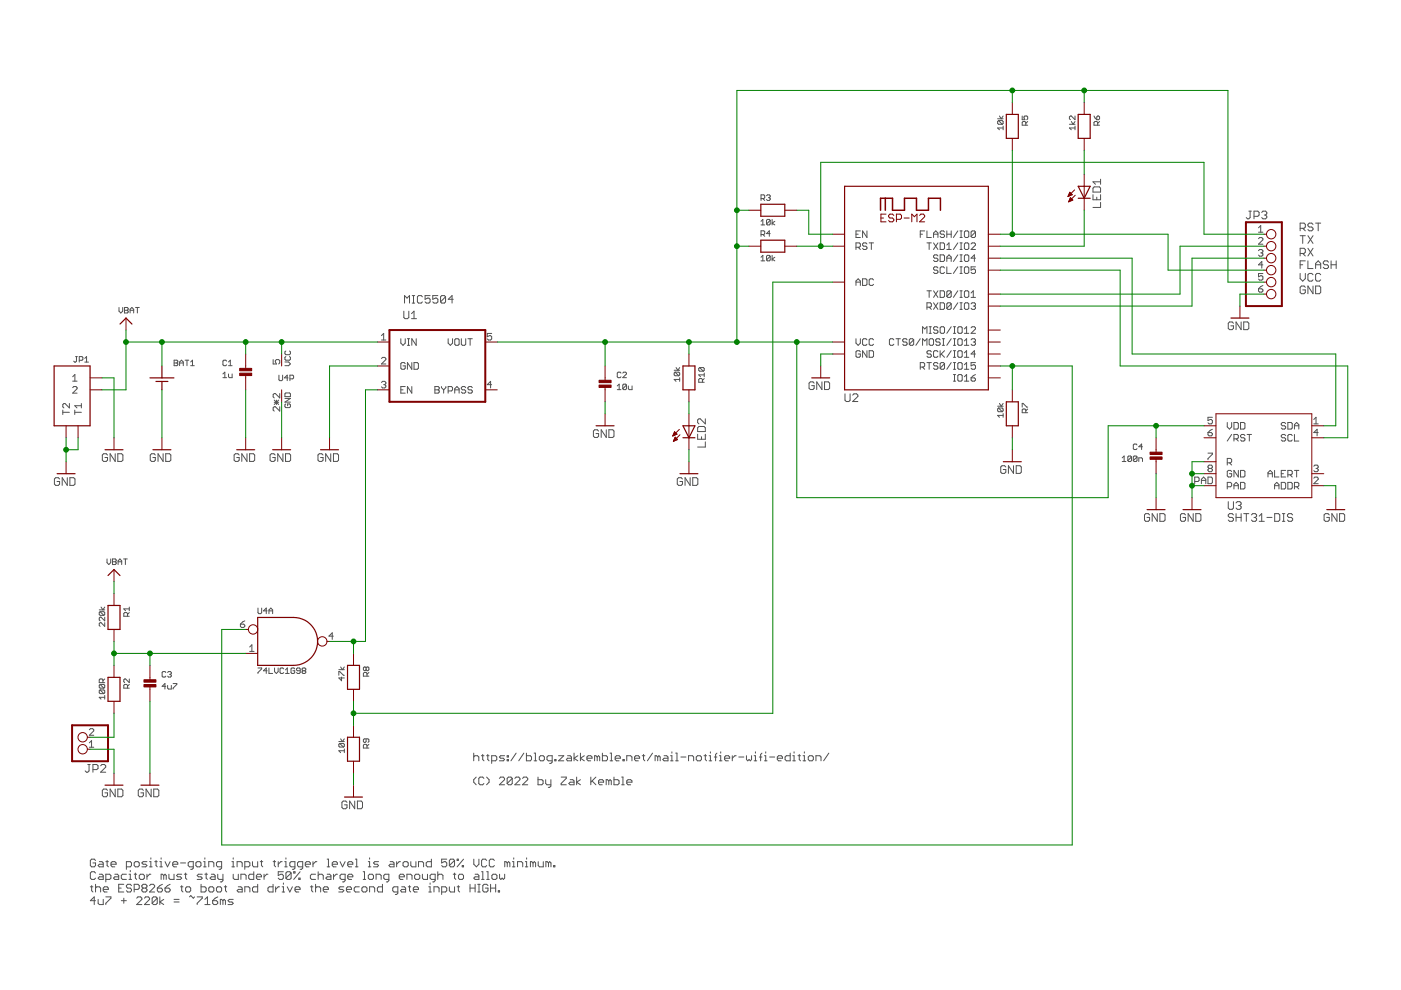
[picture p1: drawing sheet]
<svg xmlns="http://www.w3.org/2000/svg" width="297mm" height="210mm" viewBox="0 0 297 210" stroke-linecap="round" stroke-linejoin="round" font-family="sans-serif">
<g fill="none" stroke="#505050" stroke-width=".21">
<path d="M211.5 25.2h1.2M211.7 25.6h.8l.2 .2v.4l-.2 .2M211.7 25.6l-.2 .2v.4l.2 .2h.8M211.7 25.6l.8 .8M211.9 24.6l.4 .6 .4-.6M212.7 27.1h-1.2l.4 .4M212.7 26.7v.8M216.7 24.6v.8h.6l-.2-.4 .2-.4h.4l.2 .2v.4l-.2 .2M217.5 26.5v-.5l-.2-.2h-.4l-.2 .2v.5h1.2M217.9 25.8l-.4 .4M226.7 26.4h1.2M227.1 25.8l.4 .6 .4-.6"/>
<path d="M227.9 27.1h-1.2l.4 .4M227.9 24.6v.8l-.8-.8-.4 .2v.4l.2 .2M227.9 26.7v.8M231.9 24.6l.6 .8M232 39.6h1.1l.2 .3v.8h-1.6v-.8zM232.5 24.8l.4-.2 .2 .2v.4l-.2 .2h-.4zM232.7 26.5v-.5l-.2-.2h-.3l-.3 .2v.5h1.2M233.1 25.8l-.4 .4M233.3 38.5h-1.6l.6 .6M233.3 38v1.1M161.4 49.7h.5l.2-.2v-.4l-.2-.2h-.5v1.2M161.4 55.3h.7"/>
<path d="M161.4 54.5l.3-.4v1.2M161.4 46.9l.3-.4v1.2M161.4 47.7h.7M161.4 42.1h.5l.2-.2v-.4l-.2-.2h-.5v1.2M161.7 49.7l.4 .4M161.7 42.1l.4 .4M162.5 41.5l.2-.2h.4l.2 .2-.2 .4M162.9 41.9h.2M163.1 41.9l.2 .2-.2 .4h-.4l-.2-.2M163.3 54.3v.8l-.2 .2h-.4l-.2-.2M163.3 46.7l-.2-.2h-.4l-.2 .2v.8M163.3 54.3l-.2-.2h-.4l-.2 .2v.8"/>
<path d="M163.3 46.7v.8l-.2 .2h-.4l-.2-.2M163.3 54.3l-.8 .8M163.3 46.7l-.8 .8M163.3 49.5h-.8l.6-.6v1.2M163.7 46.5v1.2M163.7 54.1v1.2M164.3 54.5l-.6 .4 .6 .4M164.3 46.9l-.6 .4 .6 .4M181.5 49.7h.4M181.5 52.4h.7l.2-.2v-.5l-.2-.2h-.7v1.4M181.5 59.8h.9M181.9 52.4l.5 .5"/>
<path d="M182.4 49h-.9v1.4h.9M182.9 59.1h.7l.2 .3v.9l-.2 .2h-.7zM183.8 51.7l-.2-.2h-.5l-.2 .5 .2 .2h.5l.2 .5-.2 .2h-.5l-.2-.2M183.8 49v1.4l-.9-1.4v1.4M184.3 51.5h.9M184.7 51.5v1.4M185.2 59.4l-.2-.3h-.5l-.2 .3v.9l.2 .2h.5l.2-.2M195.1 49.7h.5M196 49h-.9v1.4M196.5 49v1.4h1M196.5 51.5h1M197 51.5v1.4"/>
<path d="M197.9 50.4v-1l.5-.4 .5 .4v1M197.9 49.7h1M197.9 51.5l1 1.4M198.9 56.8l-.3-.2h-.4l-.3 .2 .3 .5h.4l.3 .2-.3 .5h-.4l-.3-.3M198.9 54.3l-.3-.3h-.4l-.3 .3 .3 .4h.4l.3 .3-.3 .4h-.4l-.3-.2M198.9 51.5l-1 1.4M199.3 54h.7l.3 .3v.9l-.3 .2h-.7zM199.3 51.5h.7l.3 .2v1l-.3 .2h-.7zM200.3 56.8l-.3-.2h-.4l-.3 .2v.9l.3 .3h.4l.3-.3M200.3 49.2l-.3-.2h-.4l-.3 .2 .3 .5h.4l.3 .2-.3 .5h-.4l-.3-.3M200.7 56.6v1.4h1M200.7 52l.5-.5v1.4"/>
<path d="M200.7 54.7h1M200.7 49v1.4M200.7 55.4v-.9l.5-.5 .5 .5v.9M200.7 49.7h1M200.7 52.9h1M201.7 49v1.4M203.1 54l-1 1.4M203.1 49l-1 1.4M203.1 51.5l-1 1.4M203.1 56.6l-1 1.4M203.5 58h.5M203.5 54h.5"/>
<path d="M203.5 55.4h.5M203.5 49h.5M203.5 50.4h.5M203.5 51.5h.5M203.5 52.9h.5M203.5 56.6h.5M203.8 49v1.4M203.8 51.5v1.4M203.8 54v1.4M203.8 56.6v1.4M204.5 56.8l.2-.2h.5l.2 .2v.9l-.2 .3h-.5l-.2-.3zM204.7 54h.5l.2 .3v.9l-.2 .2h-.5l-.2-.2v-.9z"/>
<path d="M204.7 49h.5l.2 .2v.9l-.2 .3h-.5l-.2-.3v-.9zM204.7 51.5h.5l.2 .2v1l-.2 .2h-.5l-.2-.2v-1zM205.9 51.7l.2-.2h.5l.2 .2v.3l-.9 .9h.9M206.8 56.6h-.9v.7l.5-.3 .4 .3v.4l-.2 .3h-.5l-.2-.3M206.8 54.7h-.9l.7-.7v1.4M206.8 49.2l-.2-.2h-.5l-.2 .2v.9M206.8 49.2v.9l-.2 .3h-.5l-.2-.3M206.8 49.2l-.9 .9M231.7 41.3v1.1h1.6v-1.1M232.5 41.8v.6M233.3 42.9v1.1h-1.6M264.8 44.8h.5"/>
<path d="M265 44.8v1.3l-.2 .3h-.3l-.3-.3M265.9 45.9h.8l.3-.3v-.6l-.3-.2h-.8v1.6M266.8 53.1l.3-.2h.4l.3 .2-.3 .5M266.8 50.6l.3-.2h.4l.3 .2v.2l-1 1h1M266.8 48.3l.5-.5v1.4M266.8 49.2h1M267.3 53.6h.2M267.5 45l.3-.2h.5l.3 .2v.3l-.3 .3M267.5 53.6l.3 .2-.3 .5h-.4l-.3-.2M267.8 56.2h-1l.7-.7v1.4M267.8 58h-1v.7l.7-.2 .3 .2v.5l-.3 .2h-.4l-.3-.2M268.1 45.6h.2"/>
<path d="M268.3 45.6l.3 .3v.2l-.3 .3h-.5l-.3-.3M275.7 48.4h.8l.3-.3v-.5l-.3-.3h-.8v1.6M275.7 53.7h.8l.3-.2v-.6l-.3-.3h-.8v1.7M275.7 58v1.1l.5 .5 .6-.5v-1.1M275.7 50h1.1M275.7 56.1h.5M276.2 48.4l.6 .5M276.2 50v1.6M276.2 53.7l.6 .6M276.8 55.3h-1.1v1.6M277.3 55.3v1.6h1.1M277.3 50l1.1 1.6"/>
<path d="M277.3 52.6l1.1 1.7M278.4 47.6l-.3-.3h-.5l-.3 .3v.3l.3 .2h.5l.3 .3v.3l-.3 .2h-.5l-.3-.2M278.4 58.3l-.3-.3h-.5l-.3 .3v1l.3 .3h.5l.3-.3M278.4 50l-1.1 1.6M278.4 52.6l-1.1 1.7M278.9 47.3h1.1M278.9 56.1h1.1M278.9 56.9v-1l.6-.6 .5 .6v1M279.5 47.3v1.6M280 58.3l-.3-.3h-.5l-.3 .3v1l.3 .3h.5l.3-.3M281.7 55.6l-.3-.3h-.6l-.2 .3v.3l.2 .2h.6l.3 .3v.3l-.3 .2h-.6l-.2-.2M282.2 56.1h1.1"/>
<path d="M282.2 55.3v1.6M283.3 55.3v1.6M15.4 79.9l.5-.5v1.4M16 75.6h.4M16.2 75.6v1l-.2 .2-.4-.2M16.8 76.4h.6l.2-.2v-.4l-.2-.2h-.6v1.2M18 76.8h.8M18 76l.4-.4v1.2M25.2 65.2v.8l.4 .4 .4-.4v-.8M26.4 65.2h.6l.2 .2-.2 .4 .2 .4-.2 .2h-.6zM26.4 65.8h.6M27.6 65.8h.7"/>
<path d="M27.6 66.4v-.8l.4-.4 .3 .4v.8M28.7 65.2h.8M29.1 65.2v1.2M36.9 76.4h.6l.2 .2-.2 .4 .2 .3-.2 .2h-.6zM36.9 77h.6M38.1 77h.8M38.1 77.5v-.7l.4-.4 .4 .4v.7M39.2 76.4h.8M39.6 76.4v1.1M40.4 77.5h.8M40.4 76.8l.4-.4v1.1M47.3 79.3l.4-.4v1.2"/>
<path d="M48 76.6l-.1-.2h-.4l-.2 .2v.7l.2 .2h.4l.1-.2M48.5 79.3v.6l.1 .2h.6v-.8M48.5 77.5h.7M48.5 76.8l.3-.4v1.1M57.9 76.2v1h.7l-.2-.7 .2-.3h.5l.2 .3v.4l-.2 .3M59.1 79.5v1l.2 .2h.4l.2-.2v-1M60.4 76.8h.8l.4 .4-.4 .3h-.8M60.6 74.4l-.2 .2v.4l.2 .2h.8l.2-.2v-.4l-.2-.2M60.6 75.6l-.2 .2v.4l.2 .2h.8l.2-.2v-.4l-.2-.2M80.9 71.2l.4-.5v1.4M80.9 72.1h.9M80.9 76l.2-.2h.5l.2 .2v.2l-.9 1h.9"/>
<path d="M85 71.8v.9l.4 .5 .5-.5v-.9M85.6 66v1.3l.3 .3h.5l.3-.3v-1.3M85.8 64.3v-1.6l.5 .5 .5-.5v1.6M85.9 77.1l-.2-.2h-.5l-.2 .2v1l.2 .2h.5l.2-.2v-.5h-.5M86.4 71.8h.4M86.4 73.2h.4M86.6 71.8v1.4M87.2 66.5l.6-.5v1.6M87.2 67.6h1.1M87.3 76.9v1.4l-.9-1.4v1.4M87.4 64.3h.5M87.4 62.7h.5"/>
<path d="M87.7 62.7v1.6M87.8 76.9h.7l.2 .2v1l-.2 .2h-.7zM88.2 71.8v1.4l-.9-1.4v1.4M89.6 62.9l-.3-.2h-.5l-.3 .2v1.1l.3 .3h.5l.3-.3M91.2 62.7h-1.1v.8l.6-.3h.2l.3 .3v.5l-.3 .3h-.5l-.3-.3M92.8 62.7h-1v.8l.5-.3h.3l.2 .3v.5l-.2 .3h-.6l-.2-.3M94.5 62.9v1.1l-.3 .3h-.5l-.3-.3M94.5 62.9l-.3-.2h-.5l-.3 .2v1.1M94.5 62.9l-1.1 1.1M95 71.8v.9l.5 .5 .4-.5v-.9M96.1 63.5h-1.1l.8-.8v1.6M96.6 71.8h.5l.2 .3v.9l-.2 .2h-.5l-.2-.2v-.9z"/>
<path d="M97.8 71.8v1.2l.2 .2h.5l.2-.2v-1.2M99.2 71.8h.9M99.7 71.8v1.4M104.2 70.7h-.9v.7l.7-.2 .2 .2v.5l-.2 .2h-.5l-.2-.2M131.7 79.1l-.2-.2h-.4l-.2 .2v.8l.2 .2h.4l.2-.2M132 79.1l.2-.2h.4l.2 .2v.2l-.8 .8h.8M142.9 78.5h1.2M143.1 78.9h.8l.2 .2v.4l-.2 .2M143.1 78.9l-.2 .2v.4l.2 .2h.8M143.1 78.9l.8 .8M143.3 77.9l.4 .6 .4-.6M148.3 77.9l-.2 .2v.4l.2 .2h.8"/>
<path d="M148.3 77.9h.8l.2 .2v.4l-.2 .2M148.3 77.9l.8 .8M149.3 79.5h-1.2l.4 .4M149.3 79.1v.8M181.5 71.8v.9l.4 .5 .5-.5v-.9M181.5 60.5v-.9l.4-.5 .5 .5v.9M182.4 74.6l-.2-.2h-.5l-.2 .2v.9l.2 .3h.5l.2-.3v-.4h-.5M183.8 72.1l-.2-.3h-.5l-.2 .3v.9l.2 .2h.5l.2-.2M183.8 74.4v1.4l-.9-1.4v1.4M184.3 74.4h.7l.2 .2v.9l-.2 .3h-.7zM185.2 72.1l-.2-.3h-.5l-.2 .3v.9l.2 .2h.5l.2-.2M189.5 72.1l-.2-.3h-.5l-.2 .3v.9l.2 .2h.5l.2-.2"/>
<path d="M190 71.8h.9M190.4 71.8v1.4M192.3 72.1l-.2-.3h-.5l-.2 .3 .2 .4h.5l.2 .2-.2 .5h-.5l-.2-.2M193.7 72.1l-.2-.3h-.5l-.2 .3v.9M193.7 72.1v.9l-.2 .2h-.5l-.2-.2M193.7 72.1l-.9 .9M195.1 77.8h.7l.2-.2v-.5l-.2-.2h-.7v1.4M195.1 71.8l-.9 1.4M195.6 77.8l.4 .5M195.6 70.7v-1.4l.5 .4 .4-.4v1.4M195.6 73.2v-1.4l.5 .5 .4-.5v1.4M196.5 65.1h.7l.3-.2v-.5l-.3-.2h-.7v1.4"/>
<path d="M196.5 61.7h1M196.5 76.9h1M197 72.1l.2-.3h.5l.2 .3v.9l-.2 .2h-.5l-.2-.2zM197 61.7v1.4M197 76.9v1.4M197 65.1l.5 .5M197 70.7h.5M197 69.3h.5M197.2 69.3v1.4M197.5 74.6l-.3-.2h-.4l-.3 .4 .3 .3h.4l.3 .4-.3 .3h-.4l-.3-.3M197.9 64.2l1 1.4M197.9 61.7l1 1.4"/>
<path d="M198.9 74.6l-.3-.2h-.4l-.3 .2v.9l.3 .3h.4l.3-.3M198.9 69.5l-.3-.2h-.4l-.3 .2 .3 .5h.4l.3 .2-.3 .5h-.4l-.3-.3M198.9 77.1l-.3-.2h-.4l-.3 .2 .3 .5h.4l.3 .2-.3 .5h-.4l-.3-.2M198.9 64.2l-1 1.4M198.9 61.7l-1 1.4M199.3 61.7h.7l.3 .2v.9l-.3 .3h-.7zM199.3 64.2h.7l.3 .2v1l-.3 .2h-.7zM199.3 72.1l-.2-.3h-.5l-.2 .3 .2 .4h.5l.2 .2-.2 .5h-.5l-.2-.2M199.3 74.4v1.4M199.6 69.3h.4l.3 .2v.9l-.3 .3h-.4l-.3-.3v-.9zM199.6 75.1l.7 .7M199.8 71.8h.5"/>
<path d="M199.8 73.2h.5M200 71.8v1.4M200.3 77.1l-.3-.2h-.4l-.3 .2v1M200.3 77.1v1l-.3 .2h-.4l-.3-.2M200.3 74.4l-1 .9M200.3 77.1l-1 1M201.7 61.9l-.3-.2h-.4l-.3 .2v.9M201.7 64.4l-.3-.2h-.4l-.3 .2v1M201.7 61.9v.9l-.3 .3h-.4l-.3-.3M201.7 64.4v1l-.3 .2h-.4l-.3-.2M201.7 64.4l-1 1M201.7 61.9l-1 .9"/>
<path d="M201.7 71.8l-1 1.4M201.7 74.4l-1 1.4M201.7 69.3l-1 1.4M201.7 76.9l-1 1.4M202.1 74.4h.5M202.1 75.8h.5M202.1 71.8h.5M202.1 73.2h.5M202.1 79.4h.5M202.1 70.7h.5M202.1 69.3h.5M202.1 76.9h.5"/>
<path d="M202.1 78.3h.5M202.4 69.3v1.4M202.4 71.8v1.4M202.4 74.4v1.4M202.4 76.9v1.4M202.4 79.4v1.4M203.1 72.1l.2-.3h.5l.2 .3v.9l-.2 .2h-.5l-.2-.2zM203.1 79.7l.2-.3h.5l.2 .3v.9l-.2 .2h-.5l-.2-.2zM203.1 64.2l-1 1.4M203.1 61.7l-1 1.4M203.3 74.4h.5l.2 .2v.9l-.2 .3h-.5l-.2-.3v-.9zM203.3 69.3h.5l.2 .2v.9l-.2 .3h-.5l-.2-.3v-.9z"/>
<path d="M203.3 76.9h.5l.2 .2v1l-.2 .2h-.5l-.2-.2v-1zM203.5 64.2h.5M203.5 65.6h.5M203.5 61.7h.5M203.5 63.1h.5M203.8 61.7v1.4M203.8 64.2v1.4M204.5 61.9l.2-.2h.5l.2 .2v.9l-.2 .3h-.5l-.2-.3zM204.5 69.7l.4-.4v1.4M204.5 75.8h.9M204.5 73.2h.9M204.5 72.3l.4-.5v1.4"/>
<path d="M204.5 74.8l.4-.4v1.4M204.5 77.3l.4-.4v1.4M204.5 79.9l.4-.5v1.4M204.5 70.7h.9M204.5 78.3h.9M204.7 64.2h.5l.2 .2v1l-.2 .2h-.5l-.2-.2v-1zM205.9 64.4l.2-.2h.5l.2 .2-.2 .5M205.9 69.5l.2-.2h.5l.2 .2v.2l-.9 1h.9M205.9 72.1l.2-.3h.5l.2 .3-.2 .4M205.9 63.1h.9M205.9 62.1l.5-.4v1.4M206.4 64.9h.2"/>
<path d="M206.4 72.5h.2M206.6 64.9l.2 .2-.2 .5h-.5l-.2-.2M206.6 72.5l.2 .2-.2 .5h-.5l-.2-.2M206.8 76.9h-.9v.7l.7-.3 .2 .3v.5l-.2 .2h-.5l-.2-.2M206.8 75.1h-.9l.7-.7v1.4M206.8 79.4l-.9 .7M261.5 68.5l-.3-.2h-.5l-.3 .2v1.1l.3 .3h.5l.3-.3v-.5h-.5M263.1 68.3v1.6l-1-1.6v1.6M263.7 68.3h.8l.3 .2v1.1l-.3 .3h-.8zM266.8 61.2h.7l.3 .5-.3 .2h-.4l-.3-.2zM267.8 60.5l-1 .7M276.8 60.9l-.3-.3h-.6l-.2 .3v1.1l.2 .3h.6l.3-.3v-.5h-.6"/>
<path d="M278.4 60.6v1.7l-1.1-1.7v1.7M278.9 60.6h.8l.3 .3v1.1l-.3 .3h-.8zM13.3 87.4h1.4M13.3 87v.9M14.7 85.6v.9l-.9-.9h-.3l-.2 .2v.5l.2 .2M15.4 80.8h.9M15.4 82.2l.2-.2h.5l.2 .2v.2l-.9 1h.9M15.9 87.4h1.4M15.9 87v.9M17.3 86h-1.4l.4 .5M17.3 85.6v.9M22.8 96.5l-.3-.3h-.5l-.3 .3v1.1l.3 .2h.5l.3-.2v-.6h-.6"/>
<path d="M24.4 96.2v1.6l-1.1-1.6v1.6M25 96.2h.8l.3 .3v1.1l-.3 .2h-.8zM32.9 96.5l-.2-.3h-.6l-.2 .3v1.1l.2 .2h.6l.2-.2v-.6h-.5M34.6 96.2v1.6l-1.1-1.6v1.6M35.1 96.2h.8l.3 .3v1.1l-.3 .2h-.8zM47.3 80.1h.7M50.7 96.5l-.3-.3h-.5l-.3 .3v1.1l.3 .2h.5l.3-.2v-.6h-.5M52.4 96.2v1.6l-1.1-1.6v1.6M52.9 96.2h.8l.3 .3v1.1l-.3 .2h-.8zM58.1 84.8l1 1M58.1 85.3h1M58.3 96.5l-.2-.3h-.6l-.2 .3v1.1l.2 .2h.6l.2-.2v-.6h-.5"/>
<path d="M58.6 84.8v1M59.1 84.8l-1 1M59.3 83.4v1l-.9-1h-.3l-.2 .3v.4l.2 .3M59.3 86.2v1l-.9-1h-.3l-.2 .3v.4l.2 .3M60 96.2v1.6l-1.1-1.6v1.6M60.4 83.5l.2-.2h.8l.2 .2v.6h-1.2zM60.4 84.5h1.2l-1.2 .8h1.2M60.5 96.2h.8l.3 .3v1.1l-.3 .2h-.8zM60.6 85.6l-.2 .2v.4l.2 .2h.8l.2-.2v-.4l-.2-.2h-.4v.4M61.1 80.1h-.8l.6-.6v1.2M61.5 80.3h.6l.2-.2v-.4l-.2-.2h-.6v1.2M68.5 96.5l-.3-.3h-.5l-.3 .3v1.1l.3 .2h.5l.3-.2v-.6h-.5"/>
<path d="M70.1 96.2v1.6l-1.1-1.6v1.6M70.7 96.2h.8l.3 .3v1.1l-.3 .2h-.8zM80.9 81.1l.2-.2h.5l.2 .2-.2 .5M81.3 81.6h.3M81.6 81.6l.2 .2-.2 .5h-.5l-.2-.3M85 82.7h.4M85.9 82h-.9v1.4h.9M87.3 82v1.4l-.9-1.4v1.4M92.2 82.7h.7M92.2 82h.7l.2 .2-.2 .5 .2 .4-.2 .3h-.7zM93.6 82v.2l.5 .5M94.1 82.7v.7"/>
<path d="M94.5 82v.2l-.4 .5M95 82.9h.7l.2-.2v-.5l-.2-.2h-.7v1.4M96.4 82.7h.9M96.4 83.4v-1l.5-.4 .4 .4v1M98.7 82.2l-.2-.2h-.5l-.2 .4 .2 .3h.5l.2 .4-.2 .3h-.5l-.2-.3M100.1 82.2l-.2-.2h-.5l-.2 .4 .2 .3h.5l.2 .4-.2 .3h-.5l-.2-.3M104.2 81.6h-.9l.7-.7v1.4M126.9 91.4l-.3-.3h-.5l-.3 .3v1.1l.3 .3h.5l.3-.3v-.6h-.5M128.5 91.1v1.7l-1-1.7v1.7M129.1 91.1h.8l.3 .3v1.1l-.3 .3h-.8zM130.9 81.8l.4-.4v1.2M130.9 82.6h.8"/>
<path d="M132.8 81.6v.8l-.2 .2h-.4l-.2-.2M132.8 81.6l-.2-.2h-.4l-.2 .2v.8M132.8 81.6l-.8 .8M133.2 81.8v.6l.2 .2h.6v-.8M144.1 80.5h-1.2l.4 .4M144.1 80.1v.8M147.9 92.1v1h1.6v-1M148.2 90.4h1.1l.2 .3v.8h-1.6v-.8zM148.7 92.6v.5M148.9 81v-.5l-.2-.2h-.4l-.2 .2v.5h1.2M149.3 80.3l-.4 .3M149.5 88.8v1.1l-1-1.1h-.3l-.3 .2v.6l.3 .3"/>
<path d="M149.5 93.7v1.1h-1.6M172.6 81.2l-.2-.2h-.6l-.3 .2v1.1l.3 .3h.6l.2-.3v-.5h-.5M174.3 81v1.6l-1.1-1.6v1.6M174.8 81h.8l.3 .2v1.1l-.3 .3h-.8zM179.2 83.5v1.4l.2 .2h.6l.2-.2v-1.4M180.8 83.8l.3-.3h.5l.3 .3v.3l-1.1 1h1.1M202.1 80.8h.5M204.5 80.8h.9M205.9 80.1h.7l.2 .5-.2 .2h-.5l-.2-.2zM211.5 86.1h1.2M211.7 86.5h.8l.2 .2v.4l-.2 .2M211.7 86.5l-.2 .2v.4l.2 .2h.8"/>
<path d="M211.7 86.5l.8 .8M211.9 85.5l.4 .6 .4-.6M212.7 87.7v.8M212.7 88.1h-1.2l.4 .4M213.3 99l-.3-.3h-.6l-.2 .3v1.1l.2 .3h.6l.3-.3v-.6h-.6M214.9 98.7v1.7l-1.1-1.7v1.7M215.5 98.7h.8l.2 .3v1.1l-.2 .3h-.8zM216.7 86.3v-.8h.2l.8 .8h.2M217.5 87.5v-.6l-.2-.2h-.4l-.2 .2v.6h1.2M217.9 86.7l-.4 .4M237.9 97.9h.8M237.9 97.1l.4-.4v1.2"/>
<path d="M239.9 96.9v.8l-.2 .2h-.4l-.2-.2M239.9 96.9l-.2-.2h-.4l-.2 .2v.8M239.9 96.9l-.8 .8M241.1 94.3l-.2-.2h-.4l-.2 .2v.8l.2 .2h.4l.2-.2M241.1 96.9v.8l-.2 .2h-.4l-.2-.2M241.1 96.9l-.2-.2h-.4l-.2 .2v.8M241.1 96.9l-.8 .8M241.4 97.9v-.8h.6l.2 .2v.6M242.2 94.7h-.8l.6-.6v1.2M256.1 96.1h.9v.2l-.9 .9v.3M256.1 91.7h.7l.2 .5-.2 .2h-.5l-.2-.2zM256.3 99.3l-.2 .2 .2 .5h.5l.2-.2-.2-.5"/>
<path d="M256.3 99.3l-.2-.2 .2-.5h.5l.2 .2-.2 .5M256.3 99.3h.5M257 88.5h-.9v.7l.7-.3 .2 .3v.4l-.2 .3h-.5l-.2-.3M257 91l-.9 .7M260.2 89.6v.9l.5 .5 .4-.5v-.9M260.2 98.1h.7l.2-.2v-.5l-.2-.2h-.7v1.4M260.7 98.1l.4 .5M261.1 100l-.2-.3h-.5l-.2 .3v.9l.2 .2h.5l.2-.2v-.5h-.4M261.1 92.1l-.9 1.4M261.6 89.6h.7l.3 .2v.9l-.3 .3h-.7zM261.6 93h.7l.3-.2v-.4l-.3-.3h-.7v1.4M262.1 93l.5 .5"/>
<path d="M262.6 99.7v1.4l-1-1.4v1.4M263 89.6h.7l.2 .2v.9l-.2 .3h-.7zM263 99.7h.7l.2 .3v.9l-.2 .2h-.7zM263.9 92.4l-.2-.3h-.5l-.2 .3 .2 .4h.5l.2 .2-.2 .5h-.5l-.2-.2M264.4 92.1h.9M264.9 92.1v1.4M270.2 99.7v1.4h1M272.6 89.8l-.2-.2h-.5l-.2 .2 .2 .5h.5l.2 .2-.2 .5h-.5l-.2-.3M272.6 92.4l-.2-.3h-.5l-.2 .3 .2 .4h.5l.2 .2-.2 .5h-.5l-.2-.2M272.6 99.7h-.9v1.4h.9M273 89.6h.7l.3 .2v.9l-.3 .3h-.7zM274 92.4l-.3-.3h-.4l-.3 .3v.9l.3 .2h.4l.3-.2"/>
<path d="M274.4 92.1v1.4h1M274.4 99.7h1M274.4 90.3h1M274.4 91v-1l.5-.4 .5 .4v1M274.9 99.7v1.4M278.6 98.8l.2-.2h.5l.2 .2-.2 .5M278.6 89.9h.9M278.6 88.9l.4-.4v1.4M279 99.3h.3M279.3 99.3l.2 .2-.2 .5h-.5l-.2-.2M279.5 91.7h-.9l.7-.7v1.4M12.6 101.6l-.2-.3h-.6l-.3 .3v1l.3 .3h.6l.2-.3v-.5h-.5"/>
<path d="M14.3 101.3v1.6l-1.1-1.6v1.6M14.8 101.3h.8l.3 .3v1l-.3 .3h-.8zM22.7 118.5v.8l.4 .4 .4-.4v-.8M23.9 118.5h.5l.2 .2-.2 .4 .2 .4-.2 .2h-.5zM23.9 119.1h.5M25 119.1h.8M25 119.7v-.8l.4-.4 .4 .4v.8M26.2 118.5h.8M26.6 118.5v1.2M144.7 101.6l-.3-.3h-.5l-.3 .3v1l.3 .3h.5l.3-.3v-.5h-.6M146.3 101.3v1.6l-1.1-1.6v1.6M146.9 101.3h.8l.3 .3v1l-.3 .3h-.8z"/>
<path d="M243.7 109.2l-.2-.3h-.6l-.2 .3v1.1l.2 .2h.6l.2-.2v-.6h-.5M245.4 108.9v1.6l-1.1-1.6v1.6M245.9 108.9h.8l.3 .3v1.1l-.3 .2h-.8zM251.4 109.2l-.3-.3h-.6l-.2 .3v1.1l.2 .2h.6l.3-.2v-.6h-.6M253 108.9v1.6l-1.1-1.6v1.6M253.3 102.1h.7l.2-.2v-.5l-.2-.2h-.7v1.4M253.5 108.9h.9l.2 .3v1.1l-.2 .2h-.9zM254.7 102.6v-1l.5-.4 .5 .4v1M254.7 101.9h1M256.1 101.2h.7l.2 .2v.9l-.2 .3h-.7zM260.2 103.2h.7l.2-.2v-.5l-.2-.2h-.7v1.4M260.4 106.4v1.3l.3 .3h.5l.3-.3v-1.3"/>
<path d="M261.5 109.2l-.3-.3h-.5l-.3 .3v.2l.3 .3h.5l.3 .3v.3l-.3 .2h-.5l-.3-.2M261.6 103.7v-1l.5-.4 .5 .4v1M261.6 103h1M262.1 108.9v1.6M262.1 106.6l.2-.2h.6l.2 .2v.3l-.2 .3M262.1 109.7h1M262.6 107.2h.3M262.9 107.2l.2 .2v.3l-.2 .3h-.6l-.2-.3M263 102.3h.7l.2 .2v.9l-.2 .3h-.7zM263.1 108.9v1.6M263.7 108.9h1.1M264.2 108.9v1.6"/>
<path d="M265.3 109.2l.3-.3h.5l.3 .3v.2l-.3 .3M265.9 109.7h.2M266.1 109.7l.3 .3v.3l-.3 .2h-.5l-.3-.2M267 110.5h1.1M267 109.4l.5-.5v1.6M268.6 109.7h1.1M268.8 100.4h1M268.8 101.1v-.9l.5-.5 .5 .5v.9M270.2 103.7v-1l.5-.4 .5 .4v1M270.2 103h1M270.3 108.9h.8l.2 .3v1.1l-.2 .2h-.8zM271.7 100.4h.4"/>
<path d="M271.7 102.3h.7l.2 .2v.9l-.2 .3h-.7zM271.9 108.9h.5M271.9 110.5h.5M272.2 108.9v1.6M273 100.7h.7l.3-.3v-.4l-.3-.3h-.7v1.4M273 102.3h.7l.3 .2v.9l-.3 .3h-.7zM273.5 100.7l.5 .4M274.1 109.2l-.3-.3h-.6l-.2 .3v.2l.2 .3h.6l.3 .3v.3l-.3 .2h-.6l-.2-.2M274.4 103.2h.7l.3-.2v-.5l-.3-.2h-.7v1.4M274.9 103.2l.5 .5M278.6 101.4l.2-.2h.5l.2 .2v.2l-.9 1h.9M281.8 109.2l-.2-.3h-.6l-.3 .3v1.1l.3 .2h.6l.2-.2v-.6h-.5"/>
<path d="M283.5 108.9v1.6l-1.1-1.6v1.6M284 108.9h.8l.3 .3v1.1l-.3 .2h-.8zM21 129.3h1.2M21.2 129.7h.8l.2 .2v.4l-.2 .2M21.2 129.7l-.2 .2v.4l.2 .2h.8M21.2 129.7l.8 .8M21.4 128.7l.4 .6 .4-.6M22.2 132v.8l-.8-.8-.4 .2v.4l.2 .2M22.2 130.9v.7l-.8-.7-.4 .1v.4l.2 .2M27 130.7v-.6l-.2-.2h-.4l-.2 .2v.6h1.2M27.4 128.7v.8M27.4 129.9l-.4 .4"/>
<path d="M27.4 129.1h-1.2l.4 .4M51 132.3h.7l.2 .5-.2 .2h-.5l-.2-.2zM51.9 131.6l-.9 .7M52.9 137.2l.5-.5v1.4M52.9 138.1h1M54.7 128.9v1l.2 .2h.4l.2-.2v-1M56.6 129.5h-.7l.6-.6v1.2M57 129.5h.8M57 130.1v-.8l.4-.4 .4 .4v.8M70.7 134.9h-1l.7-.7v1.4M18.9 157.5l.5-.5v1.4M18.9 158.4h1"/>
<path d="M18.9 154.7l.3-.2h.4l.3 .2v.3l-1 .9h1M21.2 145.1h.8l.2 .2v.4l-.2 .2M21.2 146.3h.8l.2 .2v.4l-.2 .2M21.2 146.3l-.2 .2v.4l.2 .2h.8M21.2 145.1l-.2 .2v.4l.2 .2h.8M21.2 146.3l.8 .8M21.2 145.1l.8 .8M21.8 144.7v-.6l-.2-.1h-.4l-.2 .1v.6h1.2M22.2 147.8h-1.2l.4 .4M22.2 147.4v.8M22.2 144l-.4 .3M27 145.9v-.6l-.2-.2h-.4l-.2 .2v.6h1.2"/>
<path d="M27.4 144v.7l-.8-.7-.4 .1v.4l.2 .2M27.4 145.1l-.4 .4M35.2 145.5h-.8l.6-.6v1.2M35.2 142.6l-.2-.2h-.4l-.2 .2v.8l.2 .2h.4l.2-.2M35.5 142.6l.2-.2h.4l.2 .2-.2 .4M35.5 145.3v.6l.2 .2h.6v-.8M35.9 143h.2M36.1 143l.2 .2-.2 .4h-.4l-.2-.2M36.7 144.9h.8v.2l-.8 .8v.2M54.7 141.6h.8v.2l-.8 .8v.2M56.6 142.2h-.7l.6-.6v1.2M57 141.6v1.2h.8"/>
<path d="M58.2 141.6v.8l.4 .4 .4-.4v-.8M60.2 141.8l-.3-.2h-.3l-.2 .2v.8l.2 .2h.3l.3-.2M60.5 142.8h.8M60.5 142l.4-.4v1.2M62.5 141.8l-.2-.2h-.4l-.2 .2v.8l.2 .2h.4l.2-.2v-.4h-.4M63.6 142.2h-.5l-.2-.2 .2-.4h.4l.1 .2v.8l-.1 .2h-.4l-.2-.2M64.2 142.2l-.1 .2 .1 .4h.4l.2-.2-.2-.4M64.2 142.2h.4M64.2 142.2l-.1-.2 .1-.4h.4l.2 .2-.2 .4M71.8 143.2v-.8h.2l.8 .8h.2M71.8 142h1.2M71.8 157.2h1.2"/>
<path d="M72 157.6l-.2 .2v.4l.2 .2h.8M72 157.6h.8l.2 .2v.4l-.2 .2M72 157.6l.8 .8M72.2 141.4l.4 .6 .4-.6M72.2 156.7l.4 .5 .4-.5M72.4 143.6v.7l-.6-.6h1.2M73 159.2h-1.2l.4 .4M73 158.8v.8M77.6 141.6l.2-.2 .4 .2v.4l-.2 .2-.4-.2M77.6 141.6l-.2-.2-.4 .2v.4l.2 .2 .4-.2M77.6 156.7v.5l-.2 .2-.4-.2v-.4l.2-.1h.8l.2 .1v.4l-.2 .2M77.6 141.6v.4"/>
<path d="M77.8 143.4v-.6l-.2-.2h-.4l-.2 .2v.6h1.2M77.8 158.6v-.6l-.2-.2h-.4l-.2 .2v.6h1.2M78.2 142.6l-.4 .4M78.2 157.8l-.4 .4M100.4 159.7v1.6M102.3 160v1l.3 .3M103.4 160v1l.3 .3M109.4 159.7l-1.1 1.6M111.1 159.7l-1.1 1.6M111.6 159.7v1.6h.8l.3-.3v-.5l-.3-.3h-.8M113.2 159.7h.3v1.6M121.7 159.7v1.6"/>
<path d="M123.1 159.7v1.6M127.7 159.7v1.6h.8l.3-.3v-.5l-.3-.3h-.8M129.3 159.7h.3v1.6M136.4 160v1l.3 .3M138.3 159.7l-1 1.6M142.5 159.4v.3M143.3 159.7h.2v1.6M149.5 160v1l.3 .3M150.6 159.4v.3M152 159.7l-.3 .3v1.3M152.8 159.4v.3M160.2 159.4v.3"/>
<path d="M161.5 159.7l-.2 .3v1.3M162.3 159.4v.3M167.5 159.7v1.6h-.8l-.2-.3v-.5l.2-.3h.8M168.4 159.4v.3M169.5 160v1l.2 .3M170.5 159.4v.3M175.7 159.7l-1.1 1.6M18.6 162.1h.5M18.9 162.1v1.3l-.3 .3h-.3l-.2-.3M19.7 163.2h.8l.3-.3v-.5l-.3-.3h-.8v1.6M21.3 162.4l.3-.3h.5l.3 .3v.2l-1.1 1.1h1.1M22.8 167.6l-.3-.3h-.5l-.3 .3v1.1l.3 .2h.5l.3-.2v-.6h-.6"/>
<path d="M24.4 167.3v1.6l-1.1-1.6v1.6M25 167.3h.8l.3 .3v1.1l-.3 .2h-.8zM30.4 167.6l-.3-.3h-.5l-.3 .3v1.1l.3 .2h.5l.3-.2v-.6h-.5M32 167.3v1.6l-1-1.6v1.6M32.6 167.3h.8l.3 .3v1.1l-.3 .2h-.8zM73.6 170.1l-.3-.3h-.5l-.3 .3v1.1l.3 .3h.5l.3-.3v-.6h-.6M75.2 169.8v1.7l-1.1-1.7v1.7M75.8 169.8h.8l.3 .3v1.1l-.3 .3h-.8zM100.4 160.5l.3-.3h.5l.3 .3v.8M101 164.8l-.6 .5v.5l.6 .6M102.1 160.2h.5M102.6 165l-.3-.2h-.5l-.3 .2v1.1l.3 .3h.5l.3-.3"/>
<path d="M103.2 160.2h.5M103.2 164.8l.5 .5v.5l-.5 .6M104.2 161.3h.9l.2-.3v-.5l-.2-.3h-.9v1.7M105.9 165l.3-.2h.5l.3 .2v.3l-1.1 1.1h1.1M107 160.2h-.8l-.3 .3 .3 .3h.5l.3 .2-.3 .3h-.8M107.5 160.2h.3v.3h-.3zM107.5 161h.3v.3h-.3zM108.6 165l-.3-.2h-.5l-.3 .2v1.1M108.6 165v1.1l-.3 .3h-.5l-.3-.3M108.6 165l-1.1 1.1M109.2 165l.2-.2h.6l.2 .2v.3l-1 1.1h1M110.8 165l.3-.2h.5l.3 .2v.3l-1.1 1.1h1.1"/>
<path d="M113.2 161.3h.6M114.1 164.8v1.6h.8l.2-.3v-.5l-.2-.3h-.8M114.6 160.2h.5l.3 .3v.5l-.3 .3h-.5l-.3-.3v-.5zM115.7 165.3v.8l.3 .3h.8M116.8 165.3v1.4l-.3 .2h-.3M117.1 161.3h-.9l-.2-.3v-.5l.2-.3h.9v1.4l-.3 .3h-.3M117.6 161h.3v.3h-.3zM118.4 160.2h1.1l-1.1 1.1h1.1M119 164.8h1.1v.2l-1.1 1.1v.3h1.1M120.3 160.2h.6l.3 .3v.8h-.9l-.2-.3 .2-.2h.9M120.9 165.3h.5l.3 .3v.8h-.8l-.3-.3 .3-.3h.8M122.3 164.8v1.6"/>
<path d="M122.5 160.2l-.8 .6 .8 .5M123.1 165.3l-.8 .5 .8 .6M123.9 160.2l-.8 .6 .8 .5M124.4 160.8h1.1v-.3l-.3-.3h-.5l-.3 .3v.5l.3 .3h.5M125.3 164.8v1.6M125.5 165.6l.8 .8M126.3 164.8l-1 1M126.6 160.5l-.3-.3h-.2v1.1M126.6 160.5v.8M126.6 160.5l.3-.3 .2 .3v.8M126.9 165.8h1.1v-.2l-.3-.3h-.5l-.3 .3v.5l.3 .3h.5M129.1 165.6l-.3-.3h-.3v1.1"/>
<path d="M129.1 165.6v.8M129.1 165.6l.2-.3 .3 .3v.8M129.3 161.3h.6M130.2 164.8v1.6h.8l.3-.3v-.5l-.3-.3h-.8M130.4 160.8h1.1v-.3l-.2-.3h-.6l-.3 .3v.5l.3 .3h.6M131.8 164.8h.3v1.6M131.8 166.4h.6M132.1 161h.3v.3h-.3zM132.9 161.3v-1.1h.8l.3 .3v.8M132.9 165.8h1.1v-.2l-.3-.3h-.5l-.3 .3v.5l.3 .3h.5M134.5 160.8h1.1v-.3l-.3-.3h-.5l-.3 .3v.5l.3 .3h.5M136.2 160.2h.5"/>
<path d="M139.4 160.5l-.2-.3h-.3v1.1M139.4 160.5v.8M139.4 160.5l.3-.3 .3 .3v.8M140.8 160.2h.6l.2 .3v.8h-.8l-.3-.3 .3-.2h.8M142.2 160.2h.3v1.1M142.2 161.3h.5M143.3 161.3h.5M144.4 160.5h1M146 161.3v-1.1h.8l.3 .3v.8M147.9 160.2h.5l.3 .3v.5l-.3 .3h-.5l-.3-.3v-.5zM149.3 160.2h.5M150.3 160.2h.3v1.1"/>
<path d="M150.3 161.3h.6M151.4 160.5h.6M152.5 160.2h.3v1.1M152.5 161.3h.6M153.6 160.8h1.1v-.3l-.3-.3h-.5l-.3 .3v.5l.3 .3h.5M155.3 160.2v1.1M156.1 160.2h-.3l-.5 .6M156.6 160.5h1.1M158.3 160.2v.8l.2 .3 .3-.3 .3 .3 .2-.3v-.8M159.9 160.2h.3v1.1M159.9 161.3h.5M161 160.5h.5"/>
<path d="M162.1 160.2h.2v1.1M162.1 161.3h.5M163.2 160.5h1.1M164.8 160.8h1.1v-.3l-.3-.3h-.5l-.3 .3v.5l.3 .3h.5M168.1 160.2h.3v1.1M168.1 161.3h.5M169.2 160.2h.5M170.3 160.2h.2v1.1M170.3 161.3h.5M171.6 160.2h.6l.2 .3v.5l-.2 .3h-.6l-.2-.3v-.5zM173 161.3v-1.1h.8l.3 .3v.8M19.2 188h.5"/>
<path d="M19.4 187.8v1l.3 .3M20.3 182.4l-.3-.2h-.6l-.2 .2v1.1l.2 .3h.6l.3-.3v-.5h-.6M20.3 185.1l-.3-.3h-.6l-.2 .3v1.1l.2 .3h.6l.3-.3M20.3 187.5v1.6M20.3 188.3l.2-.3h.6l.2 .3v.8M20.3 191h-1.1l.8-.8v1.6M20.8 190.7v.8l.3 .3h.8v-1.1M21.1 182.7h.5l.3 .3v.8h-.8l-.3-.3 .3-.3h.8M21.1 185.4h.5l.3 .2v.9h-.8l-.3-.3 .3-.3h.8M21.9 188.6h1.1v-.3l-.3-.3h-.5l-.3 .3v.5l.3 .3h.5M22.4 186.5h.8l.3-.3v-.6l-.3-.2h-.8v1.6M22.4 182.7h.6"/>
<path d="M22.4 190.2h1.1v.2l-1.1 1.1v.3M22.7 182.4v1.1l.3 .3M23.5 183.2h1.1v-.2l-.3-.3h-.5l-.3 .3v.5l.3 .3h.5M24.3 185.4h.6l.3 .2v.9h-.9l-.2-.3 .2-.3h.9M25.2 188.3h.5M25.7 191h1.1M26.2 187.5h-1v1.6h1M26.2 190.4v1.1M26.8 183.8h.8l.3-.3v-.5l-.3-.3h-.8v1.6M26.8 185.4h-.8l-.3 .2v.6l.3 .3h.8M27.3 186.5h.6M27.3 185.4h.3v1.1"/>
<path d="M27.6 184.6v.2M27.9 187.8l-.3-.3h-.5l-.3 .3v.2l.3 .3h.5l.3 .3v.2l-.3 .3h-.5l-.3-.3M28.4 188.6h.9l.2-.3v-.5l-.2-.3h-.9v1.6M28.4 185.4h.6M28.7 182.7h.6l.2 .3v.5l-.2 .3h-.6l-.3-.3v-.5zM28.7 185.1v1.1l.3 .3M29 190.4l.3-.2h.5l.3 .2v.3l-1.1 1.1h1.1M29.8 185.4h.5l.3 .2v.6l-.3 .3h-.5l-.3-.3v-.6zM30.4 188.3l-.3-.3v-.2l.3-.3h.5l.3 .3v.2l-.3 .3M30.4 188.3l-.3 .3v.2l.3 .3h.5l.3-.3v-.2l-.3-.3M30.4 188.3h.5M30.6 190.4l.3-.2h.5l.3 .2v.3l-1.1 1.1h1.1"/>
<path d="M31.2 182.7h-.8l-.3 .3 .3 .2h.5l.3 .3-.3 .3h-.8M31.2 185.4v1.1M31.7 183.8h.6M31.7 182.7h.3v1.1M31.7 187.8l.3-.3h.5l.3 .3v.2l-1.1 1.1h1.1M32 181.9v.3M32 185.4h-.3l-.5 .5M32.8 182.7h.5M33.1 182.4v1.1l.2 .3M33.3 190.4v1.1l-.2 .3h-.6l-.2-.3M33.3 190.4l-.2-.2h-.6l-.2 .2v1.1M33.3 190.4l-1 1.1"/>
<path d="M33.4 188.3h.8l.2 .3v.2l-.2 .3h-.6l-.2-.3zM33.9 183.8h.5M33.9 182.7h.3v1.1M33.9 190.2v1.6M34.2 181.9v.3M34.4 187.5l-.5 .3-.5 .5M34.7 185.6l-.3-.2h-.2v1.1M34.7 185.6v.9M34.7 185.6l.3-.2 .2 .2v.9M34.7 190.7l-.8 .5 .8 .6M35 182.7l.5 1.1 .6-1.1M35 188.3h.8l.3 .3v.2l-.3 .3h-.5l-.3-.3z"/>
<path d="M35.8 185.4v.8l.3 .3h.8v-1.1M36.1 187.5l-.6 .3-.5 .5M36.6 183.2h1.1v-.2l-.3-.3h-.5l-.3 .3v.5l.3 .3h.5M36.9 191.2h1.1M36.9 190.7h1.1M38.3 183h1M38.3 188h.5M38.5 185.4h-.8l-.3 .2 .3 .3h.5l.3 .3-.3 .3h-.8M38.5 187.8v1l.3 .3M39.1 185.4h.5M39.3 185.1v1.1l.3 .3M39.6 188h.6l.2 .3v.5l-.2 .3h-.6l-.3-.3v-.5z"/>
<path d="M40.2 190.2l.2-.3 .6 .5 .3-.2M41 183.8h-.8l-.3-.3v-.5l.3-.3h.8v1.4l-.3 .2h-.3M41.5 183l.3-.3h.6l.2 .3v.5l-.2 .3h-.6l-.3-.3zM41.8 190.2h1.1v.2l-1.1 1.1v.3M42.6 187.5v1.6h.8l.3-.3v-.5l-.3-.3h-.8M42.9 185.4h-.8l-.3 .2 .3 .3h.5l.3 .3-.3 .3h-.8M43.2 183.8h.5M43.2 182.7h.2v1.1M43.4 181.9v.3M43.4 185.4h.6M43.4 191.8h1.1M43.4 190.7l.6-.5v1.6"/>
<path d="M43.7 185.1v1.1l.3 .3M44.3 183.8v-1.1h.8l.2 .3v.8M44.5 188h.6l.2 .3v.5l-.2 .3h-.6l-.2-.3v-.5zM44.8 185.4h.5l.3 .2v.9h-.8l-.3-.3 .3-.3h.8M45.1 191h.8l.3 .2v.3l-.3 .3h-.5l-.3-.3zM45.9 188.3l.3-.3h.5l.3 .3v.5l-.3 .3h-.5l-.3-.3zM46.2 185.4v.8l.2 .3h.9M46.2 190.2l-.6 .2-.5 .6M47 183.8h-.8l-.3-.3v-.5l.3-.3h.8v1.4l-.3 .2h-.3M47.3 185.4v1.3l-.3 .3h-.3M47.3 191v.8M47.3 191l.2-.3 .3 .3v.8"/>
<path d="M47.3 191l-.3-.3h-.3v1.1M47.5 188h.6M47.8 187.8v1l.3 .3M49.2 183.8h.5M49.2 182.7h.2v1.1M49.4 181.9v.3M49.4 185.4v.8l.3 .3h.8v-1.1M49.4 190.7h-.8l-.3 .3 .3 .2h.6l.2 .3-.2 .3h-.9M50.3 183.8v-1.1h.8l.3 .3v.8M50.5 188h.6l.3 .3v.8h-.9l-.2-.3 .2-.2h.9M51.1 186.5v-1.1h.8l.3 .2v.9M51.9 183.8h.8l.3-.3v-.5l-.3-.3h-.8v1.6"/>
<path d="M51.9 189.1v-1.1h.8l.3 .3v.8M53.5 182.7v.8l.3 .3h.8v-1.1M53.8 184.8v1.7h-.8l-.3-.3v-.6l.3-.2h.8M54.4 185.9h1v-.3l-.2-.2h-.6l-.2 .2v.6l.2 .3h.6M54.6 187.5v1.6h-.8l-.3-.3v-.5l.3-.3h.8M55.2 182.7h.5M55.4 182.4v1.1l.3 .3M56 185.4v1.1M56.8 185.4h-.3l-.5 .5M57.9 187.5v1.6h-.8l-.3-.3v-.5l.3-.3h.8M57.9 182.7h.5M58.2 182.4v1.1l.2 .3"/>
<path d="M58.4 188v1.1M59 182.7v1.1M59.3 188h-.3l-.6 .6M59.8 182.7h-.3l-.5 .5M59.8 188h.3v1.1M59.8 189.1h.5M60.1 184.8h-1.1v.8l.5-.2h.3l.3 .2v.6l-.3 .3h-.5l-.3-.3M60.1 187.2v.3M60.4 183.8h.5M60.4 182.7h.2v1.1M60.6 181.9v.3M60.9 188l.5 1.1 .6-1.1"/>
<path d="M61.7 185.1l-.3-.3h-.5l-.3 .3v1.1M61.7 185.1v1.1l-.3 .3h-.5l-.3-.3M61.7 185.1l-1.1 1.1M62.3 184.8h.2v.3h-.2zM62.5 183.8h-.8l-.3-.3v-.5l.3-.3h.8v1.4l-.2 .2h-.3M62.5 188.6h1.1v-.3l-.2-.3h-.6l-.3 .3v.5l.3 .3h.6M63.4 186.2h.2v.3h-.2zM63.6 184.8l-1.3 1.7M64.2 183.8h-.8l-.3-.3v-.5l.3-.3h.8v1.4l-.3 .2h-.3M64.7 183.2h1.1v-.2l-.3-.3h-.5l-.3 .3v.5l.3 .3h.5M65.8 188h.6M66.1 187.8v1l.3 .3"/>
<path d="M66.4 182.7v1.1M66.9 185.4h-.8l-.3 .2v.6l.3 .3h.8M66.9 188.3l.3-.3h.5l.3 .3v.8M66.9 187.5v1.6M67.2 182.7h-.3l-.5 .5M67.5 185.6l.2-.2h.6l.2 .2v.9M67.5 184.8v1.7M68.5 188.6h1.1v-.3l-.2-.3h-.6l-.3 .3v.5l.3 .3h.6M69.4 182.2h.2v1.6M69.4 183.8h.5M69.4 185.4h.5l.3 .2v.9h-.8l-.3-.3 .3-.3h.8M70.4 183.2h1.1v-.2l-.2-.3h-.6l-.3 .3v.5l.3 .3h.6"/>
<path d="M70.7 185.4v1.1M71.5 185.4h-.2l-.6 .5M72.1 182.7l.5 1.1 .6-1.1M72.9 188h-.8l-.3 .3 .3 .3h.5l.3 .2-.3 .3h-.8M73.2 186.5h-.8l-.3-.3v-.6l.3-.2h.8v1.3l-.3 .3h-.3M73.4 188.6h1.1v-.3l-.2-.3h-.6l-.3 .3v.5l.3 .3h.6M73.7 183.2h1.1v-.2l-.3-.3h-.5l-.3 .3v.5l.3 .3h.5M73.7 185.9h1.1v-.3l-.3-.2h-.5l-.3 .2v.6l.3 .3h.5M75.4 182.2h.2v1.6M75.4 183.8h.5M76.2 188h-.8l-.3 .3v.5l.3 .3h.8M77 184.8h.3v1.7"/>
<path d="M77 186.5h.5M77 188h.5l.3 .3v.5l-.3 .3h-.5l-.3-.3v-.5zM78.1 183.8h.5M78.1 182.7h.3v1.1M78.1 185.6l.3-.2h.5l.3 .2v.6l-.3 .3h-.5l-.3-.3zM78.4 181.9v.3M78.4 189.1v-1.1h.8l.2 .3v.8M79.7 186.5v-1.1h.8l.3 .2v.9M80.3 182.7h-.8l-.3 .3 .3 .2h.5l.3 .3-.3 .3h-.8M81.1 187.5v1.6h-.8l-.3-.3v-.5l.3-.3h.8M82.4 186.5h-.8l-.2-.3v-.6l.2-.2h.8v1.3l-.2 .3h-.3M82.7 182.7h.6l.2 .3v.8h-.8l-.2-.3 .2-.3h.8"/>
<path d="M84.1 182.7v1.1M84.3 189.1h-.8l-.2-.3v-.5l.2-.3h.8v1.4l-.2 .3h-.3M84.6 185.9h1.1v-.3l-.3-.2h-.5l-.3 .2v.6l.3 .3h.5M84.9 182.7h-.3l-.5 .5M85.2 188h.5l.3 .3v.8h-.8l-.3-.3 .3-.2h.8M85.4 183l.3-.3h.6l.3 .3v.5l-.3 .3h-.6l-.3-.3zM86.3 186.5v-1.1h.8l.3 .2v.9M86.6 188h.5M86.8 187.8v1l.3 .3M87.1 182.7v.8l.3 .3h.8v-1.1M87.6 188.6h1.1v-.3l-.2-.3h-.6l-.3 .3v.5l.3 .3h.6M87.9 185.6l.3-.2h.5l.3 .2v.6l-.3 .3h-.5l-.3-.3z"/>
<path d="M88.7 183.8v-1.1h.8l.3 .3v.8M89.6 185.4v.8l.2 .3h.8v-1.1M90.9 188h.3v1.1M90.9 189.1h.6M91.2 187.2v.3M91.5 182.2v1.6h-.9l-.2-.3v-.5l.2-.3h.9M92 189.1v-1.1h.8l.3 .3v.8M92.3 186.5h-.8l-.3-.3v-.6l.3-.2h.8v1.3l-.3 .3h-.3M92.8 185.6l.3-.2h.5l.3 .2v.9M92.8 184.8v1.7M93.6 189.1h.8l.3-.3v-.5l-.3-.3h-.8v1.7M94.7 182.2h-1.1v.8l.6-.3h.2l.3 .3v.5l-.3 .3h-.5l-.3-.3"/>
<path d="M95.3 188v.8l.2 .3h.9v-1.1M96.1 185.4h.5M96.4 182.4l-.3-.2h-.6l-.2 .2v1.1M96.4 182.4v1.1l-.3 .3h-.6l-.2-.3M96.4 185.1v1.1l.2 .3M96.4 182.4l-1.1 1.1M96.9 182.2h.3v.2h-.3zM96.9 188h.6M97.2 187.8v1l.3 .3M97.5 185.4h.5l.3 .2v.6l-.3 .3h-.5l-.3-.3v-.6zM98 183.5h.3v.3h-.3zM98.3 182.2l-1.4 1.6"/>
<path d="M99.7 188.3h1M99.7 187.5v1.6M100.5 182.2v1l.5 .6 .5-.6v-1M100.7 185.4h.6l.2 .2v.9h-.8l-.2-.3 .2-.3h.8M100.7 187.5v1.6M101.3 189.1h.5M101.3 187.5h.5M101.6 187.5v1.6M102.1 184.8h.3v1.7M102.1 186.5h.5M103.2 182.4l-.3-.2h-.5l-.3 .2v1.1l.3 .3h.5l.3-.3M103.2 184.8h.3v1.7"/>
<path d="M103.2 186.5h.5M103.5 187.8l-.3-.3h-.6l-.2 .3v1l.2 .3h.6l.3-.3v-.5h-.6M104 188.3h1.1M104 187.5v1.6M104.5 185.4h.6l.3 .2v.6l-.3 .3h-.6l-.2-.3v-.6zM104.8 182.4l-.3-.2h-.5l-.3 .2v1.1l.3 .3h.5l.3-.3M105.1 187.5v1.6M105.6 188.8h.3v.3h-.3zM105.9 185.4v.8l.3 .3 .3-.3 .2 .3 .3-.3v-.8M107.5 183v.8M107.5 183l-.2-.3h-.3v1.1M107.5 183l.3-.3 .3 .3v.8"/>
<path d="M108.6 183.8h.6M108.6 182.7h.3v1.1M108.9 181.9v.3M109.7 183.8v-1.1h.9l.2 .3v.8M111.4 182.7h.3v1.1M111.4 183.8h.5M111.7 181.9v.3M113 183l.3-.3 .3 .3v.8M113 183l-.3-.3h-.2v1.1M113 183v.8M114.1 182.7v.8l.3 .3h.8v-1.1M116.3 183l-.3-.3h-.3v1.1"/>
<path d="M116.3 183v.8M116.3 183l.2-.3 .3 .3v.8M117.4 183.5h.2v.3h-.2z"/>
</g>
<g fill="none" stroke="#800000" stroke-width=".25">
<path d="M179.1 39.5h30.4v43.2h-30.4zM213.4 24.3h2.5v5h-2.5zM228.6 24.3h2.5v5h-2.5zM228.6 39.5h2.5l-1.2 2.5zM161.3 50.9h5.1v2.6h-5.1zM161.3 43.3h5.1v2.5h-5.1zM228.6 42h2.5M11.5 77.6h7.6v12.7h-7.6zM25.4 68.7l1.3-1.3 1.3 1.3M34.3 77.6v2.5M144.8 77.6h2.5v5.1h-2.5zM261 67.4h3.8"/>
<path d="M22.3 95.4h3.8M31.8 80.1h5.1M32.4 95.4h3.8M33.1 80.9h2.5M34.3 80.9v1.8M50.2 95.4h3.8M57.8 95.4h3.8M68 95.4h3.8M126.4 90.3h3.8M144.8 90.3h2.5l-1.2 2.5zM144.8 92.8h2.5M172.1 80.1h3.8"/>
<path d="M212.7 97.9h3.8M213.4 85.2h2.5v5.1h-2.5zM12.1 100.4h3.8M144.2 100.4h3.8M243.2 108.1h3.8M250.8 108.1h3.8M281.3 108.1h3.8M22.9 128.4h2.5v5.1h-2.5zM22.9 122l1.3-1.2 1.2 1.2M54.6 130.9h7.7a5.1 5.1 0 0 1 5 5.1 5.1 5.1 0 0 1-5 5.1h-7.7zM22.9 143.6h2.5v5.1h-2.5zM73.7 141.1h2.5v5.1h-2.5z"/>
<path d="M73.7 156.3h2.5v5.1h-2.5zM22.3 166.5h3.8M29.9 166.5h3.8M73 169h3.9"/>
</g>
<g fill="none" stroke="#800000" stroke-width=".21">
<path d="M214.6 21.7v2.6M214.6 29.3v2.6M229.9 21.7v2.6M229.9 29.3v2.6M229.9 37v7.6M158.8 52.2h2.5M158.8 44.6h2.5M166.4 52.2h2.5M166.4 44.6h2.5M176.6 52.2h2.5M176.6 49.7h2.5M176.6 59.8h2.5"/>
<path d="M186.8 46.2h.5M187.9 45.4h-1.1v1.6h1.1M189.5 45.7l-.3-.3h-.5l-.3 .3v.3l.3 .2h.5l.3 .3v.3l-.3 .2h-.5l-.3-.2M190.1 46.5h.8l.2-.3v-.5l-.2-.3h-.8v1.6M191.7 46.2h1.1M193.3 47v-1.6l.6 .6 .5-.6v1.6M195 45.7l.2-.3h.6l.2 .3v.3l-1 1h1M209.5 52.2h2.6M209.5 54.7h2.6M209.5 49.7h2.6M209.5 57.3h2.6M226.4 41.6h.1"/>
<path d="M226.5 41.5h.3M226.5 41.4h.6M226.6 41.3h.7M226.6 42.7h.1M226.7 41.1h.5M226.7 42.6h.3M226.7 41h.4M226.7 42.5h.6M226.8 40.9h.2M226.8 42.4h.6M226.8 42.2h.5M226.8 40.8h.1"/>
<path d="M226.9 42.1h.3M226.9 42h.1M226.9 41.9l.6 .5-.9 .4zM227.3 41.3l-.5-.5-.4 .9M227.3 41.3l-.9 .4M227.8 40.3l-1.4 1.4M228 41.4l-1.4 1.4M268 52.2h.5M268 54.7h.5M268 49.7h.5M268 57.3h.5M268 59.8h.5"/>
<path d="M26.7 67.4v2.6M52.1 75.1v3.3M52.1 79.4v3.3M59.7 75.1v2.5M80 72.5h2.6M80 77.6h2.6M102.9 72.5h2.5M128.3 77.6v3.3M146.1 75.1v2.5M174 77.6v2.5M176.6 75.1h2.5M176.6 72.5h2.5"/>
<path d="M209.5 64.9h2.6M209.5 62.4h2.6M209.5 75.1h2.6M209.5 72.5h2.6M209.5 70h2.6M209.5 77.6h2.6M262.9 64.9v2.5M268 62.4h.5M14 90.3v2.5M14 97.9v2.5M16.6 90.3v2.5M19.1 80.1h2.5"/>
<path d="M19.1 82.7h2.5M24.2 92.8v2.6M34.3 92.8v2.6M52.1 92.8v2.6M59.7 82.7v2.5M59.7 92.8v2.6M69.9 92.8v2.6M80 82.7h2.6M102.9 82.7h2.5M128.3 81.9v3.3M128.3 87.7v2.6M142.6 92.4h.1"/>
<path d="M142.7 92.3h.3M142.7 92.2h.6M142.8 93.5h.2M142.8 92.1h.7M142.9 91.9h.5M142.9 93.4h.3M142.9 91.8h.4M142.9 93.3h.6M143 91.7h.2M143 93.1h.6M143 91.6h.1M143 93h.5"/>
<path d="M143.1 92.9h.2M143.1 92.8h.1M143.2 92.7l.5 .5-.9 .4zM143.5 92.1l-.5-.6-.4 .9M143.5 92.1l-.9 .3M144 91l-1.4 1.4M144.2 92.2l-1.4 1.4M146.1 82.7v2.5M146.1 87.7v7.7M146.1 97.9v2.5M209.5 80.1h2.6M214.6 82.7v2.5"/>
<path d="M214.6 90.3v2.5M214.6 95.4v2.5M245.1 92.8v3.3M245.1 97.1v3.3M255.3 90.3h2.5M255.3 92.8h2.5M255.3 97.9h2.5M257.8 87.7h20.3v17.8h-20.3zM278.1 90.3h2.6M278.1 92.8h2.6M245.1 105.5v2.6M252.7 105.5v2.6"/>
<path d="M255.3 100.4h2.5M255.3 103h2.5M278.1 100.4h2.6M278.1 103h2.6M283.2 105.5v2.6M24.2 120.8v2.5M24.2 125.8v2.6M24.2 133.5v2.5M52.1 133.5h.6M52.1 138.5h2.5M69.3 136h.6M75 138.5v2.6"/>
<path d="M18.5 158.9h.6M18.5 156.3h.6M24.2 141.1v2.5M24.2 148.7v2.5M31.8 141.1v3.3M31.8 145.4v3.3M75 146.2v2.5M75 153.8v2.5M24.2 163.9v2.6M31.8 163.9v2.6M75 161.4v2.5M75 166.5v2.5"/>
<circle cx="269.5" cy="54.7" r=".99"/>
<circle cx="269.5" cy="59.8" r=".99"/>
<circle cx="269.5" cy="49.7" r=".99"/>
<circle cx="269.5" cy="52.2" r=".99"/>
<circle cx="269.5" cy="57.3" r=".99"/>
<circle cx="269.5" cy="62.4" r=".99"/>
<circle cx="53.7" cy="133.5" r=".99"/>
<circle cx="68.3" cy="136" r=".99"/>
<circle cx="17.5" cy="156.3" r=".99"/>
<circle cx="17.5" cy="158.9" r=".99"/>
</g>
<path d="M186.7 44.6v-2.6h2.5v2.6h2.6v-2.6h2.5v2.6h2.5v-2.6h2.6v2.6M187.7 42v2.6" fill="none" stroke="#800000" stroke-width=".32"/>
<g fill="#800000" stroke="#800000" stroke-width=".21">
<path d="M127 81.6h2.6v.5h-2.6z"/>
<path d="M127 80.6h2.6v.5h-2.6z"/>
<path d="M243.8 96.9h2.6v.5h-2.6z"/>
<path d="M243.8 95.9h2.6v.5h-2.6z"/>
<path d="M50.8 79.1h2.6v.5h-2.6z"/>
<path d="M50.8 78.1h2.6v.5h-2.6z"/>
<path d="M30.5 145.1h2.6v.5h-2.6z"/>
<path d="M30.5 144.1h2.6v.5h-2.6z"/>
</g>
<path d="M264.2 47.1h7.6v17.8h-7.6zM82.6 70h20.3v15.2h-20.3zM15.3 153.8h7.6v7.6h-7.6z" fill="none" stroke="#800000" stroke-width=".42"/>
<g fill="none" stroke="#008000" stroke-width=".21">
<path d="M214.6 19.2v2.5M229.9 19.2v2.5M214.6 31.9v17.8M229.9 31.9v5.1M156.2 52.2h2.6M156.2 44.6h2.6M168.9 52.2h7.7M168.9 44.6h2.6v5.1h5.1M176.6 59.8h-12.7v91.4h-88.9M212.1 54.7h27.9v20.4h43.2v15.2h-2.5M212.1 57.3h25.4v20.3h48.2v15.2h-5M212.1 49.7h35.5v7.6h20.4"/>
<path d="M229.9 44.6v7.6h-17.8M268 49.7h-12.7v-15.3h-81.3v17.8M268 52.2h-17.8v10.2h-38.1M268 54.7h-15.3v10.2h-40.6M268 59.8h-7.7v-40.6h-104.1v53.3M26.7 72.5h53.3M26.7 70v12.7h-5.1M34.3 72.5v5.1M52.1 72.5v2.6M59.7 72.5v2.6M80 77.6h-10.1v15.2M105.4 72.5h71.2"/>
<path d="M128.3 72.5v5.1M146.1 72.5v2.6M168.9 72.5v33h66v-15.2h20.4M176.6 75.1h-2.6v2.5M212.1 77.6h15.2v101.6h-180.3v-45.7h5.1M214.6 77.6v5.1M268 62.4h-5.1v2.5M14 92.8v5.1M16.6 92.8v2.6h-2.6M21.6 80.1h2.6v12.7M34.3 82.7v10.1M52.1 82.7v10.1"/>
<path d="M59.7 85.2v7.6M80 82.7h-2.5v53.3h-7.6M128.3 85.2v2.5M146.1 85.2v2.5M146.1 95.4v2.5M214.6 92.8v2.6M245.1 90.3v2.5M255.3 97.9h-2.6v7.6M245.1 100.4v5.1M252.7 103h2.6M252.7 100.4h2.6M280.7 103h2.5v2.5"/>
<path d="M24.2 123.3v2.5M24.2 136v5.1M24.2 138.5h27.9M31.8 138.5v2.6M75 136v2.5M19.1 158.9h5.1v5M24.2 151.2v5.1h-5.1M31.8 148.7v15.2M75 148.7v5.1M75 163.9v2.6"/>
</g>
<g fill="#008000" stroke="#008000" stroke-width=".21">
<circle cx="252.7" cy="103" r=".51"/>
<circle cx="252.7" cy="100.4" r=".51"/>
<circle cx="14" cy="95.4" r=".51"/>
<circle cx="174" cy="52.2" r=".51"/>
<circle cx="214.6" cy="49.7" r=".51"/>
<circle cx="75" cy="151.2" r=".51"/>
<circle cx="156.2" cy="72.5" r=".51"/>
<circle cx="156.2" cy="52.2" r=".51"/>
<circle cx="214.6" cy="19.2" r=".51"/>
<circle cx="229.9" cy="19.2" r=".51"/>
<circle cx="156.2" cy="44.6" r=".51"/>
<circle cx="168.9" cy="72.5" r=".51"/>
<circle cx="245.1" cy="90.3" r=".51"/>
<circle cx="128.3" cy="72.5" r=".51"/>
<circle cx="146.1" cy="72.5" r=".51"/>
<circle cx="24.2" cy="138.5" r=".51"/>
<circle cx="31.8" cy="138.5" r=".51"/>
<circle cx="75" cy="136" r=".51"/>
<circle cx="214.6" cy="77.6" r=".51"/>
<circle cx="34.3" cy="72.5" r=".51"/>
<circle cx="59.7" cy="72.5" r=".51"/>
<circle cx="52.1" cy="72.5" r=".51"/>
<circle cx="26.7" cy="72.5" r=".51"/>
</g>
</svg>
